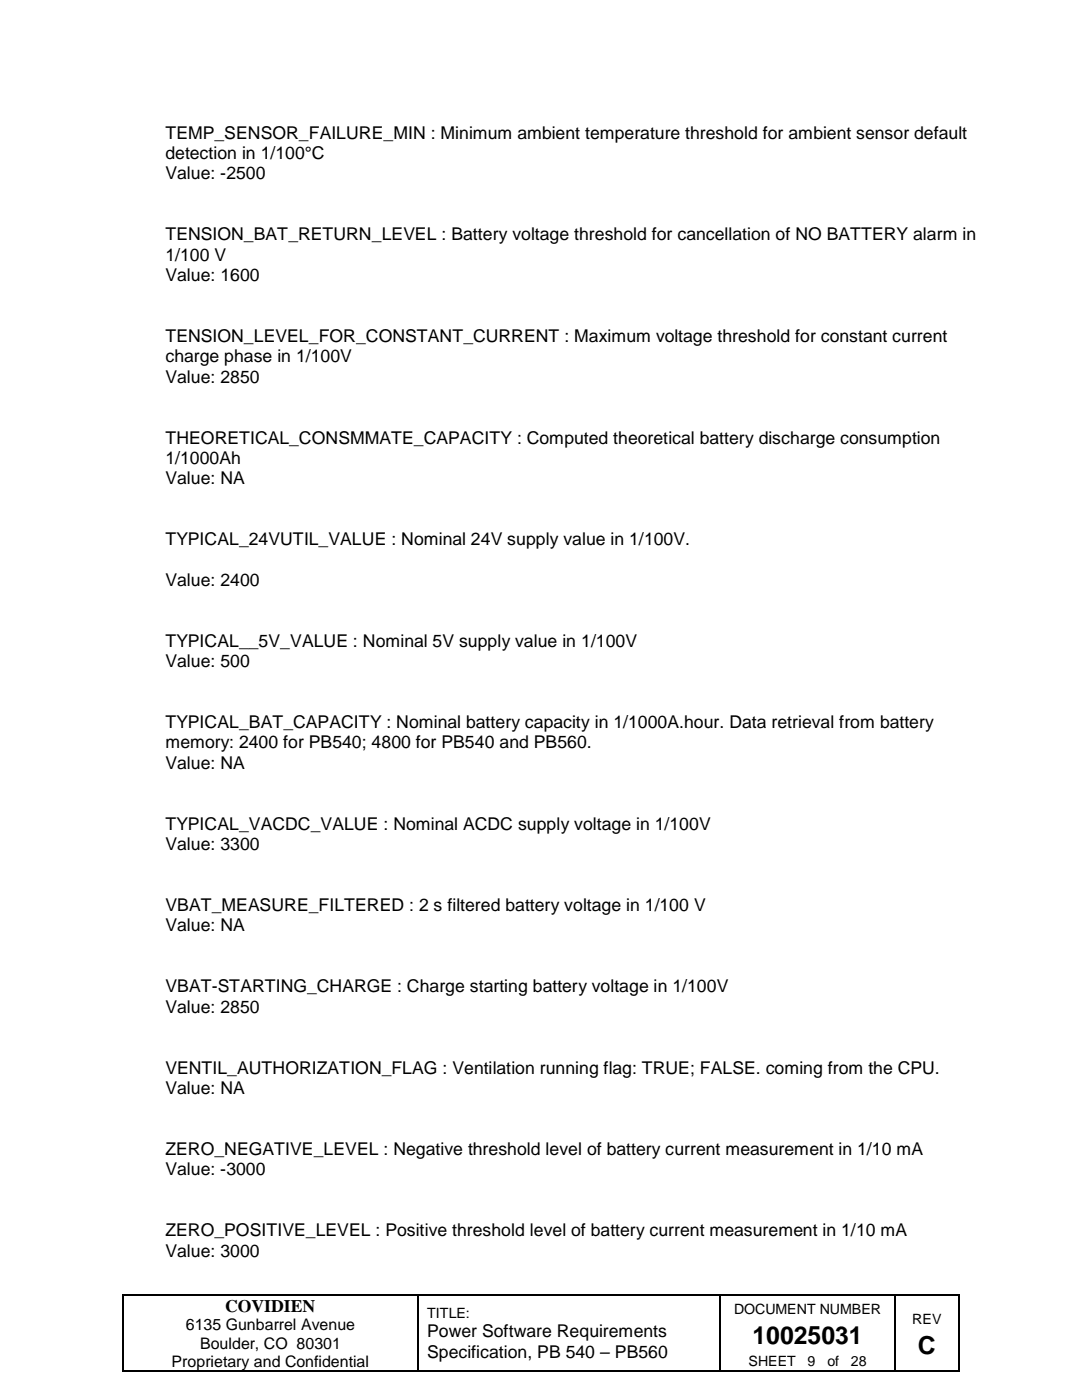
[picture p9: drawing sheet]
<svg xmlns="http://www.w3.org/2000/svg" width="216mm" height="279mm" viewBox="0 0 216 279" stroke-linecap="round" stroke-linejoin="round" font-family="sans-serif">
<defs><g id="words">
<g font-size="4.9">
<text x="150.2" y="268.1">10025031</text>
<text x="183.2" y="270.1">C</text>
</g>
<g font-size="3.5">
<text x="33" y="27.7">TEMP_SENSOR_FAILURE_MIN : Minimum ambient temperature threshold for ambient sensor default</text>
<text x="33" y="31.7">detection in 1/100°C</text>
<text x="33" y="35.8">Value: -2500</text>
<text x="33" y="48">TENSION_BAT_RETURN_LEVEL : Battery voltage threshold for cancellation of NO BATTERY alarm in</text>
<text x="33" y="52">1/100 V</text>
<text x="33" y="56">Value: 1600</text>
<text x="33" y="68.2">TENSION_LEVEL_FOR_CONSTANT_CURRENT : Maximum voltage threshold for constant current</text>
<text x="33" y="72.3">charge phase in 1/100V</text>
<text x="33" y="76.4">Value: 2850</text>
<text x="33" y="88.5">THEORETICAL_CONSMMATE_CAPACITY : Computed theoretical battery discharge consumption</text>
<text x="33" y="92.6">1/1000Ah</text>
<text x="33" y="96.7">Value: NA</text>
<text x="33" y="108.8">TYPICAL_24VUTIL_VALUE : Nominal 24V supply value in 1/100V.</text>
<text x="33" y="116.9">Value: 2400</text>
<text x="33" y="129.1">TYPICAL__5V_VALUE : Nominal 5V supply value in 1/100V</text>
<text x="33" y="133.1">Value: 500</text>
<text x="33" y="145.3">TYPICAL_BAT_CAPACITY : Nominal battery capacity in 1/1000A.hour. Data retrieval from battery</text>
<text x="33" y="149.4">memory: 2400 for PB540; 4800 for PB540 and PB560.</text>
<text x="33" y="153.4">Value: NA</text>
<text x="33" y="165.6">TYPICAL_VACDC_VALUE : Nominal ACDC supply voltage in 1/100V</text>
<text x="33" y="169.7">Value: 3300</text>
<text x="33" y="181.8">VBAT_MEASURE_FILTERED : 2 s filtered battery voltage in 1/100 V</text>
<text x="33" y="185.9">Value: NA</text>
<text x="33" y="198">VBAT-STARTING_CHARGE : Charge starting battery voltage in 1/100V</text>
<text x="33" y="202.1">Value: 2850</text>
<text x="33" y="214.3">VENTIL_AUTHORIZATION_FLAG : Ventilation running flag: TRUE; FALSE. coming from the CPU.</text>
<text x="33" y="218.3">Value: NA</text>
<text x="33" y="230.5">ZERO_NEGATIVE_LEVEL : Negative threshold level of battery current measurement in 1/10 mA</text>
<text x="33" y="234.6">Value: -3000</text>
<text x="33" y="246.7">ZERO_POSITIVE_LEVEL : Positive threshold level of battery current measurement in 1/10 mA</text>
<text x="33" y="250.8">Value: 3000</text>
<text x="44.9" y="261.8">COVIDIEN</text>
<text x="85.3" y="266.9">Power Software Requirements</text>
<text x="85.3" y="270.9">Specification, PB 540 – PB560</text>
</g>
<g font-size="3.2">
<text x="37.1" y="265.5">6135 Gunbarrel Avenue</text>
<text x="39.9" y="269.2">Boulder, CO 80301</text>
<text x="34.2" y="272.8">Proprietary and Confidential</text>
</g>
<g font-size="2.8">
<text x="85.3" y="263">TITLE:</text>
<text x="146.5" y="262.2">DOCUMENT NUMBER</text>
<text x="182" y="264.2">REV</text>
<text x="149.3" y="272.5">SHEET</text>
<text x="161.2" y="272.5">9</text>
<text x="165.1" y="272.5">of</text>
<text x="169.8" y="272.5">28</text>
</g>
</g></defs>
<path d="M24.5 258.2h.2v.3h-.2zM83.2 258.2h.3v.3h-.3zM143.6 258.2h.2v.3h-.2zM178.5 258.2h.2v.3h-.2zM191.2 258.2h.2v.3h-.2zM24.5 273.5h.2v.3h-.2zM83.2 273.5h.3v.3h-.3zM143.6 273.5h.2v.3h-.2zM178.5 273.5h.2v.3h-.2zM191.2 273.5h.2v.3h-.2z" fill="#000"/>
<g fill="none" stroke="#000" stroke-width=".25">
<path d="M24.6 258.5v15M24.7 258.4h58.5M83.4 258.5v15M83.5 258.4h60.1M143.7 258.5v15M143.8 258.4h34.7M178.6 258.5v15M178.7 258.4h12.5M191.3 258.5v15M24.7 273.6h58.5M83.5 273.6h60.1M143.8 273.6h34.7"/>
<path d="M178.7 273.6h12.5"/>
</g>
<use href="#words"/>
</svg>
